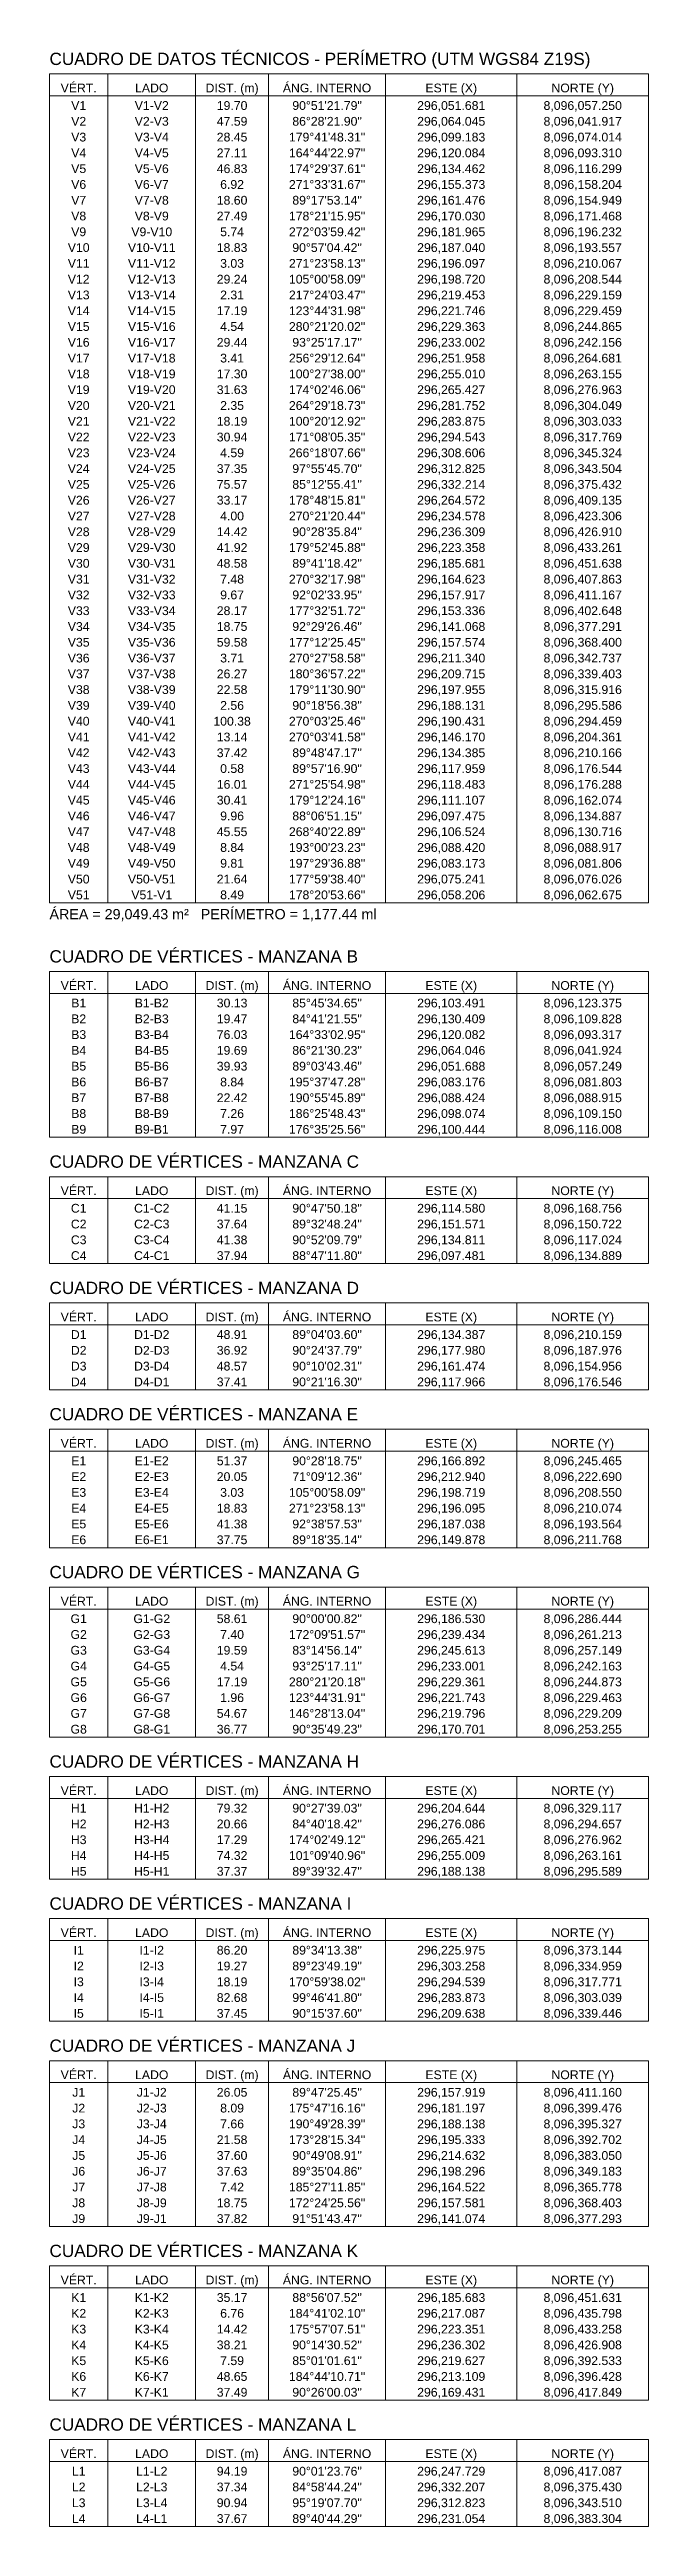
# Model space of a CAD drawing. Header units: metres. Extents: x 295850 to 310263, y 8095845 to 8104014.
# Drawn here: x 297100.2 to 297182.2, y 8096116.9 to 8096455.8 of the extents above; entities that cross this region are included whole.
import ezdxf
from ezdxf.enums import TextEntityAlignment as Align

# ---------------------------------------------------------------- set-up
doc = ezdxf.new("R2010")
doc.units = ezdxf.units.M
doc.layers.add('CUADROS', color=7, linetype='Continuous', lineweight=13)
doc.styles.add('ARIAL', font='arial.ttf')

msp = doc.modelspace()

# ---------------------------------------------------------------- texts
at = {"layer": 'CUADROS', "style": 'ARIAL'}
for s, height, p in [('CUADRO DE DATOS TÉCNICOS - PERÍMETRO (UTM WGS84 Z19S)', 1.68, (297100.17, 8096453.2)), ('ÁREA = 29,049.43 m²   PERÍMETRO = 1,177.44 ml', 1.4, (297100.17, 8096336.4)), ('CUADRO DE VÉRTICES - MANZANA B', 1.68, (297100.17, 8096330.4)), ('CUADRO DE VÉRTICES - MANZANA C', 1.68, (297100.17, 8096302.32)), ('CUADRO DE VÉRTICES - MANZANA D', 1.68, (297100.17, 8096285.04)), ('CUADRO DE VÉRTICES - MANZANA E', 1.68, (297100.17, 8096267.76)), ('CUADRO DE VÉRTICES - MANZANA G', 1.68, (297100.17, 8096246.16)), ('CUADRO DE VÉRTICES - MANZANA H', 1.68, (297100.17, 8096220.24)), ('CUADRO DE VÉRTICES - MANZANA I', 1.68, (297100.17, 8096200.8)), ('CUADRO DE VÉRTICES - MANZANA J', 1.68, (297100.17, 8096181.36)), ('CUADRO DE VÉRTICES - MANZANA K', 1.68, (297100.17, 8096153.28)), ('CUADRO DE VÉRTICES - MANZANA L', 1.68, (297100.17, 8096129.52))]:
    msp.add_text(s, height=height, dxfattribs=at).set_placement(p, align=Align.BOTTOM_LEFT)
for s, p in [('VÉRT.', (297104.17, 8096450.56)), ('LADO', (297114.17, 8096450.56)), ('DIST. (m)', (297125.17, 8096450.56)), ('ÁNG. INTERNO', (297138.17, 8096450.56)), ('ESTE (X)', (297155.17, 8096450.56)), ('NORTE (Y)', (297173.17, 8096450.56)), ('V1', (297104.17, 8096448.16)), ('V1-V2', (297114.17, 8096448.16)), ('19.70', (297125.17, 8096448.16)), ('90°51\'21.79"', (297138.17, 8096448.16)), ('296,051.681', (297155.17, 8096448.16)), ('8,096,057.250', (297173.17, 8096448.16)), ('V2', (297104.17, 8096446)), ('V3', (297104.17, 8096443.84)), ('V2-V3', (297114.17, 8096446)), ('V3-V4', (297114.17, 8096443.84)), ('47.59', (297125.17, 8096446)), ('28.45', (297125.17, 8096443.84)), ('179°41\'48.31"', (297138.17, 8096443.84)), ('86°28\'21.90"', (297138.17, 8096446)), ('296,064.045', (297155.17, 8096446)), ('296,099.183', (297155.17, 8096443.84)), ('8,096,041.917', (297173.17, 8096446)), ('8,096,074.014', (297173.17, 8096443.84)), ('V4', (297104.17, 8096441.68)), ('V4-V5', (297114.17, 8096441.68)), ('27.11', (297125.17, 8096441.68)), ('164°44\'22.97"', (297138.17, 8096441.68)), ('296,120.084', (297155.17, 8096441.68)), ('8,096,093.310', (297173.17, 8096441.68)), ('V5', (297104.17, 8096439.52)), ('V6', (297104.17, 8096437.36)), ('V5-V6', (297114.17, 8096439.52)), ('V6-V7', (297114.17, 8096437.36)), ('46.83', (297125.17, 8096439.52)), ('6.92', (297125.17, 8096437.36)), ('271°33\'31.67"', (297138.17, 8096437.36)), ('174°29\'37.61"', (297138.17, 8096439.52)), ('296,134.462', (297155.17, 8096439.52)), ('296,155.373', (297155.17, 8096437.36)), ('8,096,116.299', (297173.17, 8096439.52)), ('8,096,158.204', (297173.17, 8096437.36)), ('V7', (297104.17, 8096435.2)), ('V8', (297104.17, 8096433.04)), ('V7-V8', (297114.17, 8096435.2)), ('V8-V9', (297114.17, 8096433.04)), ('27.49', (297125.17, 8096433.04)), ('18.60', (297125.17, 8096435.2)), ('178°21\'15.95"', (297138.17, 8096433.04)), ('89°17\'53.14"', (297138.17, 8096435.2)), ('296,161.476', (297155.17, 8096435.2)), ('296,170.030', (297155.17, 8096433.04)), ('8,096,154.949', (297173.17, 8096435.2)), ('8,096,171.468', (297173.17, 8096433.04)), ('V9', (297104.17, 8096430.88)), ('V9-V10', (297114.17, 8096430.88)), ('5.74', (297125.17, 8096430.88)), ('272°03\'59.42"', (297138.17, 8096430.88)), ('296,181.965', (297155.17, 8096430.88)), ('8,096,196.232', (297173.17, 8096430.88)), ('V10', (297104.17, 8096428.72)), ('V11', (297104.17, 8096426.56)), ('V10-V11', (297114.17, 8096428.72)), ('V11-V12', (297114.17, 8096426.56)), ('18.83', (297125.17, 8096428.72)), ('3.03', (297125.17, 8096426.56)), ('271°23\'58.13"', (297138.17, 8096426.56)), ('90°57\'04.42"', (297138.17, 8096428.72)), ('296,187.040', (297155.17, 8096428.72)), ('296,196.097', (297155.17, 8096426.56)), ('8,096,193.557', (297173.17, 8096428.72)), ('8,096,210.067', (297173.17, 8096426.56)), ('V12', (297104.17, 8096424.4)), ('V12-V13', (297114.17, 8096424.4)), ('29.24', (297125.17, 8096424.4)), ('105°00\'58.09"', (297138.17, 8096424.4)), ('296,198.720', (297155.17, 8096424.4)), ('8,096,208.544', (297173.17, 8096424.4)), ('V13', (297104.17, 8096422.24)), ('V14', (297104.17, 8096420.08)), ('V13-V14', (297114.17, 8096422.24)), ('V14-V15', (297114.17, 8096420.08)), ('17.19', (297125.17, 8096420.08)), ('2.31', (297125.17, 8096422.24)), ('217°24\'03.47"', (297138.17, 8096422.24)), ('123°44\'31.98"', (297138.17, 8096420.08)), ('296,219.453', (297155.17, 8096422.24)), ('296,221.746', (297155.17, 8096420.08)), ('8,096,229.159', (297173.17, 8096422.24)), ('8,096,229.459', (297173.17, 8096420.08)), ('V15', (297104.17, 8096417.92)), ('V15-V16', (297114.17, 8096417.92)), ('4.54', (297125.17, 8096417.92)), ('280°21\'20.02"', (297138.17, 8096417.92)), ('296,229.363', (297155.17, 8096417.92)), ('8,096,244.865', (297173.17, 8096417.92)), ('V16', (297104.17, 8096415.76)), ('V17', (297104.17, 8096413.6)), ('V16-V17', (297114.17, 8096415.76)), ('V17-V18', (297114.17, 8096413.6)), ('29.44', (297125.17, 8096415.76)), ('3.41', (297125.17, 8096413.6)), ('256°29\'12.64"', (297138.17, 8096413.6)), ('93°25\'17.17"', (297138.17, 8096415.76)), ('296,233.002', (297155.17, 8096415.76)), ('296,251.958', (297155.17, 8096413.6)), ('8,096,242.156', (297173.17, 8096415.76)), ('8,096,264.681', (297173.17, 8096413.6)), ('V18', (297104.17, 8096411.44)), ('V19', (297104.17, 8096409.28)), ('V18-V19', (297114.17, 8096411.44)), ('V19-V20', (297114.17, 8096409.28)), ('31.63', (297125.17, 8096409.28)), ('17.30', (297125.17, 8096411.44)), ('100°27\'38.00"', (297138.17, 8096411.44)), ('174°02\'46.06"', (297138.17, 8096409.28)), ('296,255.010', (297155.17, 8096411.44)), ('296,265.427', (297155.17, 8096409.28)), ('8,096,263.155', (297173.17, 8096411.44)), ('8,096,276.963', (297173.17, 8096409.28)), ('V20', (297104.17, 8096407.12)), ('V20-V21', (297114.17, 8096407.12)), ('2.35', (297125.17, 8096407.12)), ('264°29\'18.73"', (297138.17, 8096407.12)), ('296,281.752', (297155.17, 8096407.12)), ('8,096,304.049', (297173.17, 8096407.12)), ('V21', (297104.17, 8096404.96)), ('V22', (297104.17, 8096402.8)), ('V21-V22', (297114.17, 8096404.96)), ('V22-V23', (297114.17, 8096402.8)), ('30.94', (297125.17, 8096402.8)), ('18.19', (297125.17, 8096404.96)), ('100°20\'12.92"', (297138.17, 8096404.96)), ('171°08\'05.35"', (297138.17, 8096402.8)), ('296,283.875', (297155.17, 8096404.96)), ('296,294.543', (297155.17, 8096402.8)), ('8,096,303.033', (297173.17, 8096404.96)), ('8,096,317.769', (297173.17, 8096402.8)), ('V23', (297104.17, 8096400.64)), ('V23-V24', (297114.17, 8096400.64)), ('4.59', (297125.17, 8096400.64)), ('266°18\'07.66"', (297138.17, 8096400.64)), ('296,308.606', (297155.17, 8096400.64)), ('8,096,345.324', (297173.17, 8096400.64)), ('V24', (297104.17, 8096398.48)), ('V25', (297104.17, 8096396.32)), ('V24-V25', (297114.17, 8096398.48)), ('V25-V26', (297114.17, 8096396.32)), ('37.35', (297125.17, 8096398.48)), ('75.57', (297125.17, 8096396.32)), ('85°12\'55.41"', (297138.17, 8096396.32)), ('97°55\'45.70"', (297138.17, 8096398.48)), ('296,312.825', (297155.17, 8096398.48)), ('296,332.214', (297155.17, 8096396.32)), ('8,096,343.504', (297173.17, 8096398.48)), ('8,096,375.432', (297173.17, 8096396.32)), ('V26', (297104.17, 8096394.16)), ('V26-V27', (297114.17, 8096394.16)), ('33.17', (297125.17, 8096394.16)), ('178°48\'15.81"', (297138.17, 8096394.16)), ('296,264.572', (297155.17, 8096394.16)), ('8,096,409.135', (297173.17, 8096394.16)), ('V27', (297104.17, 8096392)), ('V28', (297104.17, 8096389.84)), ('V27-V28', (297114.17, 8096392)), ('V28-V29', (297114.17, 8096389.84)), ('14.42', (297125.17, 8096389.84)), ('4.00', (297125.17, 8096392)), ('270°21\'20.44"', (297138.17, 8096392)), ('90°28\'35.84"', (297138.17, 8096389.84)), ('296,234.578', (297155.17, 8096392)), ('296,236.309', (297155.17, 8096389.84)), ('8,096,423.306', (297173.17, 8096392)), ('8,096,426.910', (297173.17, 8096389.84)), ('V29', (297104.17, 8096387.68)), ('V30', (297104.17, 8096385.52)), ('V29-V30', (297114.17, 8096387.68)), ('V30-V31', (297114.17, 8096385.52)), ('41.92', (297125.17, 8096387.68)), ('48.58', (297125.17, 8096385.52)), ('179°52\'45.88"', (297138.17, 8096387.68)), ('89°41\'18.42"', (297138.17, 8096385.52)), ('296,223.358', (297155.17, 8096387.68)), ('296,185.681', (297155.17, 8096385.52)), ('8,096,433.261', (297173.17, 8096387.68)), ('8,096,451.638', (297173.17, 8096385.52)), ('V31', (297104.17, 8096383.36)), ('V31-V32', (297114.17, 8096383.36)), ('7.48', (297125.17, 8096383.36)), ('270°32\'17.98"', (297138.17, 8096383.36)), ('296,164.623', (297155.17, 8096383.36)), ('8,096,407.863', (297173.17, 8096383.36)), ('V32', (297104.17, 8096381.2)), ('V33', (297104.17, 8096379.04)), ('V32-V33', (297114.17, 8096381.2)), ('V33-V34', (297114.17, 8096379.04)), ('28.17', (297125.17, 8096379.04)), ('9.67', (297125.17, 8096381.2)), ('177°32\'51.72"', (297138.17, 8096379.04)), ('92°02\'33.95"', (297138.17, 8096381.2)), ('296,157.917', (297155.17, 8096381.2)), ('296,153.336', (297155.17, 8096379.04)), ('8,096,411.167', (297173.17, 8096381.2)), ('8,096,402.648', (297173.17, 8096379.04)), ('V34', (297104.17, 8096376.88)), ('V34-V35', (297114.17, 8096376.88)), ('18.75', (297125.17, 8096376.88)), ('92°29\'26.46"', (297138.17, 8096376.88)), ('296,141.068', (297155.17, 8096376.88)), ('8,096,377.291', (297173.17, 8096376.88)), ('V35', (297104.17, 8096374.72)), ('V36', (297104.17, 8096372.56)), ('V35-V36', (297114.17, 8096374.72)), ('V36-V37', (297114.17, 8096372.56)), ('59.58', (297125.17, 8096374.72)), ('3.71', (297125.17, 8096372.56)), ('270°27\'58.58"', (297138.17, 8096372.56)), ('177°12\'25.45"', (297138.17, 8096374.72)), ('296,157.574', (297155.17, 8096374.72)), ('296,211.340', (297155.17, 8096372.56)), ('8,096,368.400', (297173.17, 8096374.72)), ('8,096,342.737', (297173.17, 8096372.56)), ('V37', (297104.17, 8096370.4)), ('V37-V38', (297114.17, 8096370.4)), ('26.27', (297125.17, 8096370.4)), ('180°36\'57.22"', (297138.17, 8096370.4)), ('296,209.715', (297155.17, 8096370.4)), ('8,096,339.403', (297173.17, 8096370.4)), ('V38', (297104.17, 8096368.24)), ('V39', (297104.17, 8096366.08)), ('V38-V39', (297114.17, 8096368.24)), ('V39-V40', (297114.17, 8096366.08)), ('22.58', (297125.17, 8096368.24)), ('2.56', (297125.17, 8096366.08)), ('179°11\'30.90"', (297138.17, 8096368.24)), ('90°18\'56.38"', (297138.17, 8096366.08)), ('296,197.955', (297155.17, 8096368.24)), ('296,188.131', (297155.17, 8096366.08)), ('8,096,315.916', (297173.17, 8096368.24)), ('8,096,295.586', (297173.17, 8096366.08)), ('V40', (297104.17, 8096363.92)), ('V41', (297104.17, 8096361.76)), ('V40-V41', (297114.17, 8096363.92)), ('V41-V42', (297114.17, 8096361.76)), ('100.38', (297125.17, 8096363.92)), ('13.14', (297125.17, 8096361.76)), ('270°03\'25.46"', (297138.17, 8096363.92)), ('270°03\'41.58"', (297138.17, 8096361.76)), ('296,190.431', (297155.17, 8096363.92)), ('296,146.170', (297155.17, 8096361.76)), ('8,096,294.459', (297173.17, 8096363.92)), ('8,096,204.361', (297173.17, 8096361.76)), ('V42', (297104.17, 8096359.6)), ('V42-V43', (297114.17, 8096359.6)), ('37.42', (297125.17, 8096359.6)), ('89°48\'47.17"', (297138.17, 8096359.6)), ('296,134.385', (297155.17, 8096359.6)), ('8,096,210.166', (297173.17, 8096359.6)), ('V43', (297104.17, 8096357.44)), ('V44', (297104.17, 8096355.28)), ('V43-V44', (297114.17, 8096357.44)), ('V44-V45', (297114.17, 8096355.28)), ('16.01', (297125.17, 8096355.28)), ('0.58', (297125.17, 8096357.44)), ('271°25\'54.98"', (297138.17, 8096355.28)), ('89°57\'16.90"', (297138.17, 8096357.44)), ('296,117.959', (297155.17, 8096357.44)), ('296,118.483', (297155.17, 8096355.28)), ('8,096,176.544', (297173.17, 8096357.44)), ('8,096,176.288', (297173.17, 8096355.28)), ('V45', (297104.17, 8096353.12)), ('V45-V46', (297114.17, 8096353.12)), ('30.41', (297125.17, 8096353.12)), ('179°12\'24.16"', (297138.17, 8096353.12)), ('296,111.107', (297155.17, 8096353.12)), ('8,096,162.074', (297173.17, 8096353.12)), ('V46', (297104.17, 8096350.96)), ('V47', (297104.17, 8096348.8)), ('V46-V47', (297114.17, 8096350.96)), ('V47-V48', (297114.17, 8096348.8)), ('45.55', (297125.17, 8096348.8)), ('9.96', (297125.17, 8096350.96)), ('268°40\'22.89"', (297138.17, 8096348.8)), ('88°06\'51.15"', (297138.17, 8096350.96)), ('296,097.475', (297155.17, 8096350.96)), ('296,106.524', (297155.17, 8096348.8)), ('8,096,134.887', (297173.17, 8096350.96)), ('8,096,130.716', (297173.17, 8096348.8)), ('V48', (297104.17, 8096346.64)), ('V48-V49', (297114.17, 8096346.64)), ('8.84', (297125.17, 8096346.64)), ('193°00\'23.23"', (297138.17, 8096346.64)), ('296,088.420', (297155.17, 8096346.64)), ('8,096,088.917', (297173.17, 8096346.64)), ('V49', (297104.17, 8096344.48)), ('V50', (297104.17, 8096342.32)), ('V49-V50', (297114.17, 8096344.48)), ('V50-V51', (297114.17, 8096342.32)), ('21.64', (297125.17, 8096342.32)), ('9.81', (297125.17, 8096344.48)), ('197°29\'36.88"', (297138.17, 8096344.48)), ('177°59\'38.40"', (297138.17, 8096342.32)), ('296,083.173', (297155.17, 8096344.48)), ('296,075.241', (297155.17, 8096342.32)), ('8,096,081.806', (297173.17, 8096344.48)), ('8,096,076.026', (297173.17, 8096342.32)), ('V51', (297104.17, 8096340.16)), ('V51-V1', (297114.17, 8096340.16)), ('8.49', (297125.17, 8096340.16)), ('178°20\'53.66"', (297138.17, 8096340.16)), ('296,058.206', (297155.17, 8096340.16)), ('8,096,062.675', (297173.17, 8096340.16)), ('VÉRT.', (297104.17, 8096327.76)), ('DIST. (m)', (297125.17, 8096327.76)), ('ÁNG. INTERNO', (297138.17, 8096327.76)), ('ESTE (X)', (297155.17, 8096327.76)), ('NORTE (Y)', (297173.17, 8096327.76)), ('B1', (297104.17, 8096325.36)), ('B1-B2', (297114.17, 8096325.36)), ('LADO', (297114.17, 8096327.76)), ('30.13', (297125.17, 8096325.36)), ('85°45\'34.65"', (297138.17, 8096325.36)), ('296,103.491', (297155.17, 8096325.36)), ('8,096,123.375', (297173.17, 8096325.36)), ('B2', (297104.17, 8096323.2)), ('B3', (297104.17, 8096321.04)), ('B2-B3', (297114.17, 8096323.2)), ('B3-B4', (297114.17, 8096321.04)), ('76.03', (297125.17, 8096321.04)), ('19.47', (297125.17, 8096323.2)), ('164°33\'02.95"', (297138.17, 8096321.04)), ('84°41\'21.55"', (297138.17, 8096323.2)), ('296,130.409', (297155.17, 8096323.2)), ('296,120.082', (297155.17, 8096321.04)), ('8,096,109.828', (297173.17, 8096323.2)), ('8,096,093.317', (297173.17, 8096321.04)), ('B4', (297104.17, 8096318.88)), ('B4-B5', (297114.17, 8096318.88)), ('19.69', (297125.17, 8096318.88)), ('86°21\'30.23"', (297138.17, 8096318.88)), ('296,064.046', (297155.17, 8096318.88)), ('8,096,041.924', (297173.17, 8096318.88)), ('B5', (297104.17, 8096316.72)), ('B6', (297104.17, 8096314.56)), ('B5-B6', (297114.17, 8096316.72)), ('B6-B7', (297114.17, 8096314.56)), ('39.93', (297125.17, 8096316.72)), ('8.84', (297125.17, 8096314.56)), ('195°37\'47.28"', (297138.17, 8096314.56)), ('89°03\'43.46"', (297138.17, 8096316.72)), ('296,051.688', (297155.17, 8096316.72)), ('296,083.176', (297155.17, 8096314.56)), ('8,096,057.249', (297173.17, 8096316.72)), ('8,096,081.803', (297173.17, 8096314.56)), ('B7', (297104.17, 8096312.4)), ('B7-B8', (297114.17, 8096312.4)), ('22.42', (297125.17, 8096312.4)), ('190°55\'45.89"', (297138.17, 8096312.4)), ('296,088.424', (297155.17, 8096312.4)), ('8,096,088.915', (297173.17, 8096312.4)), ('B8', (297104.17, 8096310.24)), ('B9', (297104.17, 8096308.08)), ('B8-B9', (297114.17, 8096310.24)), ('B9-B1', (297114.17, 8096308.08)), ('7.26', (297125.17, 8096310.24)), ('7.97', (297125.17, 8096308.08)), ('186°25\'48.43"', (297138.17, 8096310.24)), ('176°35\'25.56"', (297138.17, 8096308.08)), ('296,098.074', (297155.17, 8096310.24)), ('296,100.444', (297155.17, 8096308.08)), ('8,096,109.150', (297173.17, 8096310.24)), ('8,096,116.008', (297173.17, 8096308.08)), ('VÉRT.', (297104.17, 8096299.68)), ('LADO', (297114.17, 8096299.68)), ('DIST. (m)', (297125.17, 8096299.68)), ('ÁNG. INTERNO', (297138.17, 8096299.68)), ('ESTE (X)', (297155.17, 8096299.68)), ('NORTE (Y)', (297173.17, 8096299.68)), ('C1', (297104.17, 8096297.28)), ('C2', (297104.17, 8096295.12)), ('C1-C2', (297114.17, 8096297.28)), ('C2-C3', (297114.17, 8096295.12)), ('41.15', (297125.17, 8096297.28)), ('37.64', (297125.17, 8096295.12)), ('89°32\'48.24"', (297138.17, 8096295.12)), ('90°47\'50.18"', (297138.17, 8096297.28)), ('296,114.580', (297155.17, 8096297.28)), ('296,151.571', (297155.17, 8096295.12)), ('8,096,168.756', (297173.17, 8096297.28)), ('8,096,150.722', (297173.17, 8096295.12)), ('C3', (297104.17, 8096292.96)), ('C4', (297104.17, 8096290.8)), ('C3-C4', (297114.17, 8096292.96)), ('C4-C1', (297114.17, 8096290.8)), ('41.38', (297125.17, 8096292.96)), ('37.94', (297125.17, 8096290.8)), ('88°47\'11.80"', (297138.17, 8096290.8)), ('90°52\'09.79"', (297138.17, 8096292.96)), ('296,134.811', (297155.17, 8096292.96)), ('296,097.481', (297155.17, 8096290.8)), ('8,096,117.024', (297173.17, 8096292.96)), ('8,096,134.889', (297173.17, 8096290.8)), ('VÉRT.', (297104.17, 8096282.4)), ('LADO', (297114.17, 8096282.4)), ('DIST. (m)', (297125.17, 8096282.4)), ('ÁNG. INTERNO', (297138.17, 8096282.4)), ('ESTE (X)', (297155.17, 8096282.4)), ('NORTE (Y)', (297173.17, 8096282.4)), ('D1', (297104.17, 8096280)), ('D2', (297104.17, 8096277.84)), ('D1-D2', (297114.17, 8096280)), ('D2-D3', (297114.17, 8096277.84)), ('48.91', (297125.17, 8096280)), ('36.92', (297125.17, 8096277.84)), ('89°04\'03.60"', (297138.17, 8096280)), ('90°24\'37.79"', (297138.17, 8096277.84)), ('296,134.387', (297155.17, 8096280)), ('296,177.980', (297155.17, 8096277.84)), ('8,096,210.159', (297173.17, 8096280)), ('8,096,187.976', (297173.17, 8096277.84)), ('D3', (297104.17, 8096275.68)), ('D3-D4', (297114.17, 8096275.68)), ('48.57', (297125.17, 8096275.68)), ('90°10\'02.31"', (297138.17, 8096275.68)), ('296,161.474', (297155.17, 8096275.68)), ('8,096,154.956', (297173.17, 8096275.68)), ('D4', (297104.17, 8096273.52)), ('D4-D1', (297114.17, 8096273.52)), ('37.41', (297125.17, 8096273.52)), ('90°21\'16.30"', (297138.17, 8096273.52)), ('296,117.966', (297155.17, 8096273.52)), ('8,096,176.546', (297173.17, 8096273.52)), ('VÉRT.', (297104.17, 8096265.12)), ('LADO', (297114.17, 8096265.12)), ('DIST. (m)', (297125.17, 8096265.12)), ('ÁNG. INTERNO', (297138.17, 8096265.12)), ('ESTE (X)', (297155.17, 8096265.12)), ('NORTE (Y)', (297173.17, 8096265.12)), ('E1', (297104.17, 8096262.72)), ('E2', (297104.17, 8096260.56)), ('E1-E2', (297114.17, 8096262.72)), ('E2-E3', (297114.17, 8096260.56)), ('51.37', (297125.17, 8096262.72)), ('20.05', (297125.17, 8096260.56)), ('90°28\'18.75"', (297138.17, 8096262.72)), ('71°09\'12.36"', (297138.17, 8096260.56)), ('296,166.892', (297155.17, 8096262.72)), ('296,212.940', (297155.17, 8096260.56)), ('8,096,245.465', (297173.17, 8096262.72)), ('8,096,222.690', (297173.17, 8096260.56)), ('E3', (297104.17, 8096258.4)), ('E3-E4', (297114.17, 8096258.4)), ('3.03', (297125.17, 8096258.4)), ('105°00\'58.09"', (297138.17, 8096258.4)), ('296,198.719', (297155.17, 8096258.4)), ('8,096,208.550', (297173.17, 8096258.4)), ('E4', (297104.17, 8096256.24)), ('E5', (297104.17, 8096254.08)), ('E4-E5', (297114.17, 8096256.24)), ('E5-E6', (297114.17, 8096254.08)), ('41.38', (297125.17, 8096254.08)), ('18.83', (297125.17, 8096256.24)), ('271°23\'58.13"', (297138.17, 8096256.24)), ('92°38\'57.53"', (297138.17, 8096254.08)), ('296,196.095', (297155.17, 8096256.24)), ('296,187.038', (297155.17, 8096254.08)), ('8,096,210.074', (297173.17, 8096256.24)), ('8,096,193.564', (297173.17, 8096254.08)), ('E6', (297104.17, 8096251.92)), ('E6-E1', (297114.17, 8096251.92)), ('37.75', (297125.17, 8096251.92)), ('89°18\'35.14"', (297138.17, 8096251.92)), ('296,149.878', (297155.17, 8096251.92)), ('8,096,211.768', (297173.17, 8096251.92)), ('VÉRT.', (297104.17, 8096243.52)), ('LADO', (297114.17, 8096243.52)), ('DIST. (m)', (297125.17, 8096243.52)), ('ÁNG. INTERNO', (297138.17, 8096243.52)), ('ESTE (X)', (297155.17, 8096243.52)), ('NORTE (Y)', (297173.17, 8096243.52)), ('G1', (297104.17, 8096241.12)), ('G1-G2', (297114.17, 8096241.12)), ('58.61', (297125.17, 8096241.12)), ('90°00\'00.82"', (297138.17, 8096241.12)), ('296,186.530', (297155.17, 8096241.12)), ('8,096,286.444', (297173.17, 8096241.12)), ('G2', (297104.17, 8096238.96)), ('G3', (297104.17, 8096236.8)), ('G2-G3', (297114.17, 8096238.96)), ('G3-G4', (297114.17, 8096236.8)), ('19.59', (297125.17, 8096236.8)), ('7.40', (297125.17, 8096238.96)), ('172°09\'51.57"', (297138.17, 8096238.96)), ('83°14\'56.14"', (297138.17, 8096236.8)), ('296,239.434', (297155.17, 8096238.96)), ('296,245.613', (297155.17, 8096236.8)), ('8,096,261.213', (297173.17, 8096238.96)), ('8,096,257.149', (297173.17, 8096236.8)), ('G4', (297104.17, 8096234.64)), ('G4-G5', (297114.17, 8096234.64)), ('4.54', (297125.17, 8096234.64)), ('93°25\'17.11"', (297138.17, 8096234.64)), ('296,233.001', (297155.17, 8096234.64)), ('8,096,242.163', (297173.17, 8096234.64)), ('G5', (297104.17, 8096232.48)), ('G6', (297104.17, 8096230.32)), ('G5-G6', (297114.17, 8096232.48)), ('G6-G7', (297114.17, 8096230.32)), ('17.19', (297125.17, 8096232.48)), ('1.96', (297125.17, 8096230.32)), ('280°21\'20.18"', (297138.17, 8096232.48)), ('123°44\'31.91"', (297138.17, 8096230.32)), ('296,229.361', (297155.17, 8096232.48)), ('296,221.743', (297155.17, 8096230.32)), ('8,096,244.873', (297173.17, 8096232.48)), ('8,096,229.463', (297173.17, 8096230.32)), ('G7', (297104.17, 8096228.16)), ('G7-G8', (297114.17, 8096228.16)), ('54.67', (297125.17, 8096228.16)), ('146°28\'13.04"', (297138.17, 8096228.16)), ('296,219.796', (297155.17, 8096228.16)), ('8,096,229.209', (297173.17, 8096228.16)), ('G8', (297104.17, 8096226)), ('G8-G1', (297114.17, 8096226)), ('36.77', (297125.17, 8096226)), ('90°35\'49.23"', (297138.17, 8096226)), ('296,170.701', (297155.17, 8096226)), ('8,096,253.255', (297173.17, 8096226)), ('VÉRT.', (297104.17, 8096217.6)), ('LADO', (297114.17, 8096217.6)), ('DIST. (m)', (297125.17, 8096217.6)), ('ÁNG. INTERNO', (297138.17, 8096217.6)), ('ESTE (X)', (297155.17, 8096217.6)), ('NORTE (Y)', (297173.17, 8096217.6)), ('H1', (297104.17, 8096215.2)), ('H2', (297104.17, 8096213.04)), ('H1-H2', (297114.17, 8096215.2)), ('H2-H3', (297114.17, 8096213.04)), ('79.32', (297125.17, 8096215.2)), ('20.66', (297125.17, 8096213.04)), ('84°40\'18.42"', (297138.17, 8096213.04)), ('90°27\'39.03"', (297138.17, 8096215.2)), ('296,204.644', (297155.17, 8096215.2)), ('296,276.086', (297155.17, 8096213.04)), ('8,096,329.117', (297173.17, 8096215.2)), ('8,096,294.657', (297173.17, 8096213.04)), ('H3', (297104.17, 8096210.88)), ('H3-H4', (297114.17, 8096210.88)), ('17.29', (297125.17, 8096210.88)), ('174°02\'49.12"', (297138.17, 8096210.88)), ('296,265.421', (297155.17, 8096210.88)), ('8,096,276.962', (297173.17, 8096210.88)), ('H4', (297104.17, 8096208.72)), ('H5', (297104.17, 8096206.56)), ('H4-H5', (297114.17, 8096208.72)), ('H5-H1', (297114.17, 8096206.56)), ('37.37', (297125.17, 8096206.56)), ('74.32', (297125.17, 8096208.72)), ('101°09\'40.96"', (297138.17, 8096208.72)), ('89°39\'32.47"', (297138.17, 8096206.56)), ('296,255.009', (297155.17, 8096208.72)), ('296,188.138', (297155.17, 8096206.56)), ('8,096,263.161', (297173.17, 8096208.72)), ('8,096,295.589', (297173.17, 8096206.56)), ('VÉRT.', (297104.17, 8096198.16)), ('I1', (297104.17, 8096195.76)), ('LADO', (297114.17, 8096198.16)), ('I1-I2', (297114.17, 8096195.76)), ('DIST. (m)', (297125.17, 8096198.16)), ('86.20', (297125.17, 8096195.76)), ('ÁNG. INTERNO', (297138.17, 8096198.16)), ('89°34\'13.38"', (297138.17, 8096195.76)), ('296,225.975', (297155.17, 8096195.76)), ('ESTE (X)', (297155.17, 8096198.16)), ('8,096,373.144', (297173.17, 8096195.76)), ('NORTE (Y)', (297173.17, 8096198.16)), ('I2', (297104.17, 8096193.6)), ('I2-I3', (297114.17, 8096193.6)), ('19.27', (297125.17, 8096193.6)), ('89°23\'49.19"', (297138.17, 8096193.6)), ('296,303.258', (297155.17, 8096193.6)), ('8,096,334.959', (297173.17, 8096193.6)), ('I3', (297104.17, 8096191.44)), ('I4', (297104.17, 8096189.28)), ('I3-I4', (297114.17, 8096191.44)), ('I4-I5', (297114.17, 8096189.28)), ('82.68', (297125.17, 8096189.28)), ('18.19', (297125.17, 8096191.44)), ('170°59\'38.02"', (297138.17, 8096191.44)), ('99°46\'41.80"', (297138.17, 8096189.28)), ('296,294.539', (297155.17, 8096191.44)), ('296,283.873', (297155.17, 8096189.28)), ('8,096,317.771', (297173.17, 8096191.44)), ('8,096,303.039', (297173.17, 8096189.28)), ('I5', (297104.17, 8096187.12)), ('I5-I1', (297114.17, 8096187.12)), ('37.45', (297125.17, 8096187.12)), ('90°15\'37.60"', (297138.17, 8096187.12)), ('296,209.638', (297155.17, 8096187.12)), ('8,096,339.446', (297173.17, 8096187.12)), ('VÉRT.', (297104.17, 8096178.72)), ('LADO', (297114.17, 8096178.72)), ('DIST. (m)', (297125.17, 8096178.72)), ('ÁNG. INTERNO', (297138.17, 8096178.72)), ('ESTE (X)', (297155.17, 8096178.72)), ('NORTE (Y)', (297173.17, 8096178.72)), ('J1', (297104.17, 8096176.32)), ('J1-J2', (297114.17, 8096176.32)), ('26.05', (297125.17, 8096176.32)), ('89°47\'25.45"', (297138.17, 8096176.32)), ('296,157.919', (297155.17, 8096176.32)), ('8,096,411.160', (297173.17, 8096176.32)), ('J2', (297104.17, 8096174.16)), ('J3', (297104.17, 8096172)), ('J2-J3', (297114.17, 8096174.16)), ('J3-J4', (297114.17, 8096172)), ('8.09', (297125.17, 8096174.16)), ('7.66', (297125.17, 8096172)), ('175°47\'16.16"', (297138.17, 8096174.16)), ('190°49\'28.39"', (297138.17, 8096172)), ('296,181.197', (297155.17, 8096174.16)), ('296,188.138', (297155.17, 8096172)), ('8,096,399.476', (297173.17, 8096174.16)), ('8,096,395.327', (297173.17, 8096172)), ('J4', (297104.17, 8096169.84)), ('J4-J5', (297114.17, 8096169.84)), ('21.58', (297125.17, 8096169.84)), ('173°28\'15.34"', (297138.17, 8096169.84)), ('296,195.333', (297155.17, 8096169.84)), ('8,096,392.702', (297173.17, 8096169.84)), ('J5', (297104.17, 8096167.68)), ('J6', (297104.17, 8096165.52)), ('J5-J6', (297114.17, 8096167.68)), ('J6-J7', (297114.17, 8096165.52)), ('37.60', (297125.17, 8096167.68)), ('37.63', (297125.17, 8096165.52)), ('89°35\'04.86"', (297138.17, 8096165.52)), ('90°49\'08.91"', (297138.17, 8096167.68)), ('296,214.632', (297155.17, 8096167.68)), ('296,198.296', (297155.17, 8096165.52)), ('8,096,383.050', (297173.17, 8096167.68)), ('8,096,349.183', (297173.17, 8096165.52)), ('J7', (297104.17, 8096163.36)), ('J7-J8', (297114.17, 8096163.36)), ('7.42', (297125.17, 8096163.36)), ('185°27\'11.85"', (297138.17, 8096163.36)), ('296,164.522', (297155.17, 8096163.36)), ('8,096,365.778', (297173.17, 8096163.36)), ('J8', (297104.17, 8096161.2)), ('J9', (297104.17, 8096159.04)), ('J8-J9', (297114.17, 8096161.2)), ('J9-J1', (297114.17, 8096159.04)), ('37.82', (297125.17, 8096159.04)), ('18.75', (297125.17, 8096161.2)), ('172°24\'25.56"', (297138.17, 8096161.2)), ('91°51\'43.47"', (297138.17, 8096159.04)), ('296,157.581', (297155.17, 8096161.2)), ('296,141.074', (297155.17, 8096159.04)), ('8,096,368.403', (297173.17, 8096161.2)), ('8,096,377.293', (297173.17, 8096159.04)), ('VÉRT.', (297104.17, 8096150.64)), ('K1', (297104.17, 8096148.24)), ('K1-K2', (297114.17, 8096148.24)), ('LADO', (297114.17, 8096150.64)), ('DIST. (m)', (297125.17, 8096150.64)), ('35.17', (297125.17, 8096148.24)), ('ÁNG. INTERNO', (297138.17, 8096150.64)), ('88°56\'07.52"', (297138.17, 8096148.24)), ('296,185.683', (297155.17, 8096148.24)), ('ESTE (X)', (297155.17, 8096150.64)), ('8,096,451.631', (297173.17, 8096148.24)), ('NORTE (Y)', (297173.17, 8096150.64)), ('K2', (297104.17, 8096146.08)), ('K2-K3', (297114.17, 8096146.08)), ('6.76', (297125.17, 8096146.08)), ('184°41\'02.10"', (297138.17, 8096146.08)), ('296,217.087', (297155.17, 8096146.08)), ('8,096,435.798', (297173.17, 8096146.08)), ('K3', (297104.17, 8096143.92)), ('K4', (297104.17, 8096141.76)), ('K3-K4', (297114.17, 8096143.92)), ('K4-K5', (297114.17, 8096141.76)), ('38.21', (297125.17, 8096141.76)), ('14.42', (297125.17, 8096143.92)), ('175°57\'07.51"', (297138.17, 8096143.92)), ('90°14\'30.52"', (297138.17, 8096141.76)), ('296,223.351', (297155.17, 8096143.92)), ('296,236.302', (297155.17, 8096141.76)), ('8,096,433.258', (297173.17, 8096143.92)), ('8,096,426.908', (297173.17, 8096141.76)), ('K5', (297104.17, 8096139.6)), ('K5-K6', (297114.17, 8096139.6)), ('7.59', (297125.17, 8096139.6)), ('85°01\'01.61"', (297138.17, 8096139.6)), ('296,219.627', (297155.17, 8096139.6)), ('8,096,392.533', (297173.17, 8096139.6)), ('K6', (297104.17, 8096137.44)), ('K7', (297104.17, 8096135.28)), ('K6-K7', (297114.17, 8096137.44)), ('K7-K1', (297114.17, 8096135.28)), ('48.65', (297125.17, 8096137.44)), ('37.49', (297125.17, 8096135.28)), ('184°44\'10.71"', (297138.17, 8096137.44)), ('90°26\'00.03"', (297138.17, 8096135.28)), ('296,213.109', (297155.17, 8096137.44)), ('296,169.431', (297155.17, 8096135.28)), ('8,096,396.428', (297173.17, 8096137.44)), ('8,096,417.849', (297173.17, 8096135.28)), ('VÉRT.', (297104.17, 8096126.88)), ('L1', (297104.17, 8096124.48)), ('LADO', (297114.17, 8096126.88)), ('L1-L2', (297114.17, 8096124.48)), ('DIST. (m)', (297125.17, 8096126.88)), ('94.19', (297125.17, 8096124.48)), ('ÁNG. INTERNO', (297138.17, 8096126.88)), ('90°01\'23.76"', (297138.17, 8096124.48)), ('296,247.729', (297155.17, 8096124.48)), ('ESTE (X)', (297155.17, 8096126.88)), ('8,096,417.087', (297173.17, 8096124.48)), ('NORTE (Y)', (297173.17, 8096126.88)), ('L2', (297104.17, 8096122.32)), ('L2-L3', (297114.17, 8096122.32)), ('37.34', (297125.17, 8096122.32)), ('84°58\'44.24"', (297138.17, 8096122.32)), ('296,332.207', (297155.17, 8096122.32)), ('8,096,375.430', (297173.17, 8096122.32)), ('L3', (297104.17, 8096120.16)), ('L4', (297104.17, 8096118)), ('L3-L4', (297114.17, 8096120.16)), ('L4-L1', (297114.17, 8096118)), ('37.67', (297125.17, 8096118)), ('90.94', (297125.17, 8096120.16)), ('89°40\'44.29"', (297138.17, 8096118)), ('95°19\'07.70"', (297138.17, 8096120.16)), ('296,312.823', (297155.17, 8096120.16)), ('296,231.054', (297155.17, 8096118)), ('8,096,343.510', (297173.17, 8096120.16)), ('8,096,383.304', (297173.17, 8096118))]:
    msp.add_text(s, height=1.2, dxfattribs=at).set_placement(p, align=Align.MIDDLE_CENTER)

# ---------------------------------------------------------------- linework, layer by layer
at = {"layer": 'CUADROS'}
for p, q in [((297100.17, 8096452.48), (297182.17, 8096452.48)), ((297100.17, 8096339.08), (297100.17, 8096452.48)), ((297108.17, 8096339.08), (297108.17, 8096452.48)), ((297120.17, 8096339.08), (297120.17, 8096452.48)), ((297130.17, 8096339.08), (297130.17, 8096452.48)), ((297146.17, 8096339.08), (297146.17, 8096452.48)), ((297164.17, 8096339.08), (297164.17, 8096452.48)), ((297182.17, 8096339.08), (297182.17, 8096452.48)), ((297100.17, 8096449.48), (297182.17, 8096449.48)), ((297100.17, 8096339.08), (297182.17, 8096339.08)), ((297100.17, 8096329.68), (297182.17, 8096329.68)), ((297100.17, 8096307), (297100.17, 8096329.68)), ((297108.17, 8096307), (297108.17, 8096329.68)), ((297120.17, 8096307), (297120.17, 8096329.68)), ((297130.17, 8096307), (297130.17, 8096329.68)), ((297146.17, 8096307), (297146.17, 8096329.68)), ((297164.17, 8096307), (297164.17, 8096329.68)), ((297182.17, 8096307), (297182.17, 8096329.68)), ((297100.17, 8096326.68), (297182.17, 8096326.68)), ((297100.17, 8096307), (297182.17, 8096307)), ((297100.17, 8096301.6), (297182.17, 8096301.6)), ((297100.17, 8096289.72), (297100.17, 8096301.6)), ((297108.17, 8096289.72), (297108.17, 8096301.6)), ((297120.17, 8096289.72), (297120.17, 8096301.6)), ((297130.17, 8096289.72), (297130.17, 8096301.6)), ((297146.17, 8096289.72), (297146.17, 8096301.6)), ((297164.17, 8096289.72), (297164.17, 8096301.6)), ((297182.17, 8096289.72), (297182.17, 8096301.6)), ((297100.17, 8096298.6), (297182.17, 8096298.6)), ((297100.17, 8096289.72), (297182.17, 8096289.72)), ((297100.17, 8096284.32), (297182.17, 8096284.32)), ((297100.17, 8096272.44), (297100.17, 8096284.32)), ((297100.17, 8096281.32), (297182.17, 8096281.32)), ((297108.17, 8096272.44), (297108.17, 8096284.32)), ((297120.17, 8096272.44), (297120.17, 8096284.32)), ((297130.17, 8096272.44), (297130.17, 8096284.32)), ((297146.17, 8096272.44), (297146.17, 8096284.32)), ((297164.17, 8096272.44), (297164.17, 8096284.32)), ((297182.17, 8096272.44), (297182.17, 8096284.32)), ((297100.17, 8096272.44), (297182.17, 8096272.44)), ((297100.17, 8096267.04), (297182.17, 8096267.04)), ((297100.17, 8096250.84), (297100.17, 8096267.04)), ((297100.17, 8096264.04), (297182.17, 8096264.04)), ((297108.17, 8096250.84), (297108.17, 8096267.04)), ((297120.17, 8096250.84), (297120.17, 8096267.04)), ((297130.17, 8096250.84), (297130.17, 8096267.04)), ((297146.17, 8096250.84), (297146.17, 8096267.04)), ((297164.17, 8096250.84), (297164.17, 8096267.04)), ((297182.17, 8096250.84), (297182.17, 8096267.04)), ((297100.17, 8096250.84), (297182.17, 8096250.84)), ((297100.17, 8096245.44), (297182.17, 8096245.44)), ((297100.17, 8096224.92), (297100.17, 8096245.44)), ((297108.17, 8096224.92), (297108.17, 8096245.44)), ((297120.17, 8096224.92), (297120.17, 8096245.44)), ((297130.17, 8096224.92), (297130.17, 8096245.44)), ((297146.17, 8096224.92), (297146.17, 8096245.44)), ((297164.17, 8096224.92), (297164.17, 8096245.44)), ((297182.17, 8096224.92), (297182.17, 8096245.44)), ((297100.17, 8096242.44), (297182.17, 8096242.44)), ((297100.17, 8096224.92), (297182.17, 8096224.92)), ((297100.17, 8096219.52), (297182.17, 8096219.52)), ((297100.17, 8096205.48), (297100.17, 8096219.52)), ((297108.17, 8096205.48), (297108.17, 8096219.52)), ((297120.17, 8096205.48), (297120.17, 8096219.52)), ((297130.17, 8096205.48), (297130.17, 8096219.52)), ((297146.17, 8096205.48), (297146.17, 8096219.52)), ((297164.17, 8096205.48), (297164.17, 8096219.52)), ((297182.17, 8096205.48), (297182.17, 8096219.52)), ((297100.17, 8096216.52), (297182.17, 8096216.52)), ((297100.17, 8096205.48), (297182.17, 8096205.48)), ((297100.17, 8096200.08), (297182.17, 8096200.08)), ((297100.17, 8096186.04), (297100.17, 8096200.08)), ((297108.17, 8096186.04), (297108.17, 8096200.08)), ((297120.17, 8096186.04), (297120.17, 8096200.08)), ((297130.17, 8096186.04), (297130.17, 8096200.08)), ((297146.17, 8096186.04), (297146.17, 8096200.08)), ((297164.17, 8096186.04), (297164.17, 8096200.08)), ((297182.17, 8096186.04), (297182.17, 8096200.08)), ((297100.17, 8096197.08), (297182.17, 8096197.08)), ((297100.17, 8096186.04), (297182.17, 8096186.04)), ((297100.17, 8096180.64), (297182.17, 8096180.64)), ((297100.17, 8096157.96), (297100.17, 8096180.64)), ((297108.17, 8096157.96), (297108.17, 8096180.64)), ((297120.17, 8096157.96), (297120.17, 8096180.64)), ((297130.17, 8096157.96), (297130.17, 8096180.64)), ((297146.17, 8096157.96), (297146.17, 8096180.64)), ((297164.17, 8096157.96), (297164.17, 8096180.64)), ((297182.17, 8096157.96), (297182.17, 8096180.64)), ((297100.17, 8096177.64), (297182.17, 8096177.64)), ((297100.17, 8096157.96), (297182.17, 8096157.96)), ((297100.17, 8096152.56), (297182.17, 8096152.56)), ((297100.17, 8096134.2), (297100.17, 8096152.56)), ((297108.17, 8096134.2), (297108.17, 8096152.56)), ((297120.17, 8096134.2), (297120.17, 8096152.56)), ((297130.17, 8096134.2), (297130.17, 8096152.56)), ((297146.17, 8096134.2), (297146.17, 8096152.56)), ((297164.17, 8096134.2), (297164.17, 8096152.56)), ((297182.17, 8096134.2), (297182.17, 8096152.56)), ((297100.17, 8096149.56), (297182.17, 8096149.56)), ((297100.17, 8096134.2), (297182.17, 8096134.2)), ((297100.17, 8096128.8), (297182.17, 8096128.8)), ((297100.17, 8096116.92), (297100.17, 8096128.8)), ((297108.17, 8096116.92), (297108.17, 8096128.8)), ((297120.17, 8096116.92), (297120.17, 8096128.8)), ((297130.17, 8096116.92), (297130.17, 8096128.8)), ((297146.17, 8096116.92), (297146.17, 8096128.8)), ((297164.17, 8096116.92), (297164.17, 8096128.8)), ((297182.17, 8096116.92), (297182.17, 8096128.8)), ((297100.17, 8096125.8), (297182.17, 8096125.8)), ((297100.17, 8096116.92), (297182.17, 8096116.92))]:
    msp.add_line(p, q, dxfattribs=at)

msp.set_redraw_order([(e.dxf.handle, doc.entitydb.next_handle()) for e in msp.query("TEXT MTEXT ATTDEF DIMENSION ARC_DIMENSION")])  # texts and dimensions are drawn at this point

doc.saveas('drawing.dxf')
